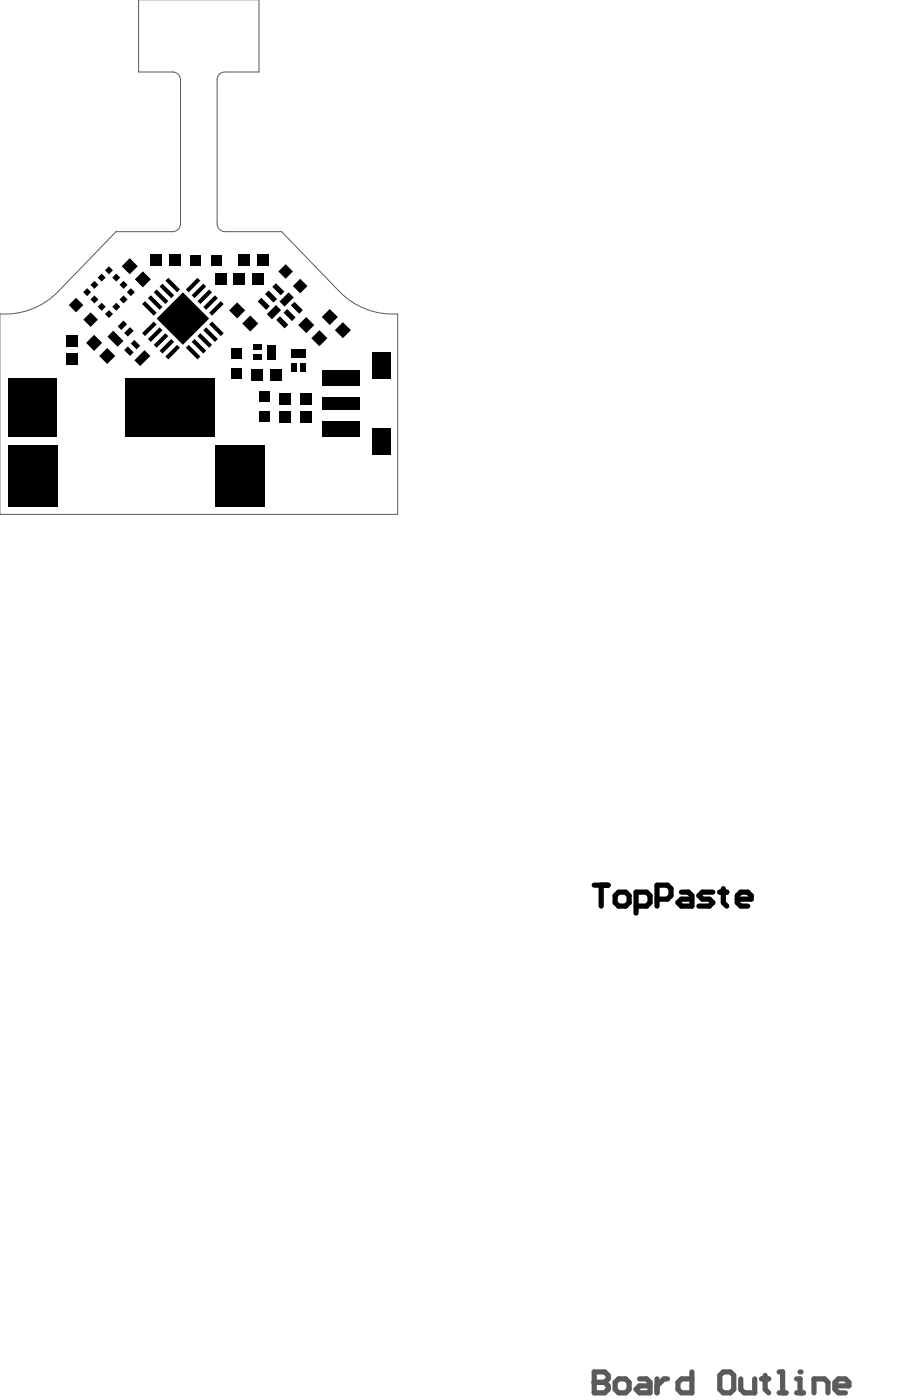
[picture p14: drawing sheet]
<svg xmlns="http://www.w3.org/2000/svg" width="145mm" height="226mm" viewBox="0 0 145 226" stroke-linecap="round" stroke-linejoin="round" font-family="sans-serif">
<path d="M27.9 11.6h-5.5v-11.6h19.4v11.6h-5.5M29.1 12.9v23.3M35.1 12.9v23.3M27.9 37.4h-9.2l-9.3 9.7M36.3 37.4h9.2l9.3 9.7M0 50.7v32.4h64.2v-32.4" fill="none" stroke="#5a5a5a" stroke-width=".16"/>
<path d="M96 221.6v3.4h1.7l.5-.6v-.6l-.5-.5h-1.7" fill="none" stroke="#5a5a5a" stroke-width=".84"/>
<circle cx="96" cy="223.3" r=".42" fill="#5a5a5a"/>
<g fill="none" stroke="#5a5a5a" stroke-width=".84">
<path d="M96 221.6h1.7l.5 .6v.5l-.5 .6h-1.7M99.9 222.7h1.1l.6 .6v1.1l-.6 .6h-1.1l-.6-.6v-1.1zM103.3 222.7h1.1l.6 .6v1.7h-1.7l-.6-.6 .6-.6h1.7M106.1 222.7v2.3M107.8 222.7h-.6l-1.1 1.1M111.7 221.6v3.4h-1.7l-.5-.6v-1.1l.5-.6h1.7M116.2 222.2l.6-.6h1.1l.6 .6v2.2l-.6 .6h-1.1l-.6-.6zM119.6 222.7v1.7l.6 .6h1.7v-2.3M123 222.7h1.1M123.6 222.2v2.2l.5 .6M125.8 221.6h.6v3.4M125.8 225h1.2"/>
<path d="M128.6 225h1.2M128.6 222.7h.6v2.3"/>
</g>
<circle cx="129.2" cy="221.6" r=".42" fill="#5a5a5a"/>
<path d="M131.5 225v-2.3h1.6l.6 .6v1.7M134.8 223.8h2.3v-.5l-.6-.6h-1.1l-.6 .6v1.1l.6 .6h1.1" fill="none" stroke="#5a5a5a" stroke-width=".84"/>
<path d="M27.9 11.6a1.27 1.27 0 0 1 1.2 1.3M36.3 11.6a1.27 1.27 0 0 0-1.2 1.3M29.1 36.2a1.27 1.27 0 0 1-1.2 1.2M35.1 36.2a1.27 1.27 0 0 0 1.2 1.2M9.4 47.1a11.9 11.9 0 0 1-9.4 3.6M54.8 47.1a11.9 11.9 0 0 0 9.4 3.6" fill="none" stroke="#5a5a5a" stroke-width=".16"/>
<path d="M96 143h2.2M97.1 143v3.4M99.9 144.1h1.1l.6 .6v1.1l-.6 .6h-1.1l-.6-.6v-1.1zM102.7 146.4h1.7l.6-.6v-1.1l-.6-.6h-1.7v3.4M106.1 145.2h1.7l.6-.5v-1.2l-.6-.5h-1.7v3.4M110 144.1h1.2l.5 .6v1.7h-1.7l-.5-.6 .5-.6h1.7M115.1 144.1h-1.7l-.5 .6 .5 .5h1.2l.5 .6-.5 .6h-1.7M116.2 144.1h1.2M116.8 143.5v2.3l.6 .6M119.1 145.2h2.2v-.5l-.5-.6h-1.2l-.5 .6v1.1l.5 .6h1.2" fill="none" stroke="#000" stroke-width=".84"/>
<g fill="#000">
<path d="M10.8 57.1h1.8v1.9h-1.8z" fill-rule="evenodd"/>
<path d="M10.8 54.1h1.8v1.9h-1.8z" fill-rule="evenodd"/>
<path d="M12.3 48.1l1.2 1.2-1.2 1.2-1.2-1.2z" fill-rule="evenodd"/>
<path d="M14.6 50.5l1.2 1.1-1.2 1.2-1.1-1.2z" fill-rule="evenodd"/>
<path d="M14.1 46.5l.6 .7-.6 .6-.7-.6z" fill-rule="evenodd"/>
<path d="M15.2 54.1l1.3 1.3-1.3 1.3-1.3-1.3z" fill-rule="evenodd"/>
<path d="M15.2 47.7l.7 .7-.7 .6-.6-.6z" fill-rule="evenodd"/>
<path d="M15.2 45.4l.7 .6-.7 .7-.6-.7z" fill-rule="evenodd"/>
<path d="M16.4 44.2l.7 .6-.7 .7-.6-.7z" fill-rule="evenodd"/>
<path d="M16.4 48.9l.7 .6-.7 .7-.6-.7z" fill-rule="evenodd"/>
<path d="M17.3 56.2l1.3 1.3-1.3 1.3-1.3-1.3z" fill-rule="evenodd"/>
<path d="M17.6 43l.6 .7-.6 .6-.6-.6z" fill-rule="evenodd"/>
<path d="M17.6 50.1l.6 .6-.6 .7-.6-.7z" fill-rule="evenodd"/>
<path d="M18.3 53.4l1.6 1.7-.9 .9-1.6-1.6z" fill-rule="evenodd"/>
<path d="M18.8 44.2l.6 .6-.6 .7-.7-.7z" fill-rule="evenodd"/>
<path d="M18.8 48.9l.6 .6-.6 .7-.7-.7z" fill-rule="evenodd"/>
<path d="M19.9 51.8l.6 .6-.9 .9-.6-.6z" fill-rule="evenodd"/>
<path d="M20.6 56l1 .9-.6 .6-.9-1z" fill-rule="evenodd"/>
<path d="M20 47.7l.6 .7-.6 .6-.7-.6z" fill-rule="evenodd"/>
<path d="M20 45.4l.6 .6-.6 .7-.7-.7z" fill-rule="evenodd"/>
<path d="M21 41.7l1.2 1.3-1.2 1.3-1.3-1.3z" fill-rule="evenodd"/>
<path d="M21 52.8l.6 .6-1 1-.5-.6z" fill-rule="evenodd"/>
<path d="M21.7 54.9l.9 .9-.5 .6-1-.9z" fill-rule="evenodd"/>
<path d="M23.3 56.5l1 1-1.7 1.6-.9-.9z" fill-rule="evenodd"/>
<path d="M21.1 46.5l.7 .7-.7 .6-.6-.6z" fill-rule="evenodd"/>
<path d="M24.8 51.9l.5 .5-1.9 1.9-.5-.5z" fill-rule="evenodd"/>
<path d="M23.1 43.8l1.3 1.3-1.3 1.3-1.3-1.3z" fill-rule="evenodd"/>
<path d="M23.4 48.6l1.9 1.9-.5 .5-1.9-1.9z" fill-rule="evenodd"/>
<path d="M25.8 52.9l.4 .4-1.8 1.9-.5-.4z" fill-rule="evenodd"/>
<path d="M24.3 41.1h1.9v1.9h-1.9z" fill-rule="evenodd"/>
<path d="M23.9 48.2l.5-.5 1.8 1.9-.4 .4z" fill-rule="evenodd"/>
<path d="M24.8 55.7l1.9-1.9 .5 .5-1.9 1.9z" fill-rule="evenodd"/>
<path d="M29.5 47.2l4.3 4.3-4.3 4.2-4.2-4.2z" fill-rule="evenodd"/>
<path d="M25.3 46.8l1.9 1.8-.5 .5-1.9-1.9z" fill-rule="evenodd"/>
<path d="M27.7 54.8l.4 .4-1.9 1.9-.4-.5z" fill-rule="evenodd"/>
<path d="M25.8 46.3l.4-.5 1.9 1.9-.4 .5z" fill-rule="evenodd"/>
<path d="M26.7 57.6l1.9-1.9 .5 .5-1.9 1.9z" fill-rule="evenodd"/>
<path d="M27.2 44.9l1.9 1.9-.5 .4-1.9-1.9z" fill-rule="evenodd"/>
<path d="M27.3 41.1h1.9v1.9h-1.9z" fill-rule="evenodd"/>
<path d="M30.5 55.7l1.9 1.9-.5 .5-1.9-1.9z" fill-rule="evenodd"/>
<path d="M31.9 44.9l.5 .4-1.9 1.9-.5-.4z" fill-rule="evenodd"/>
<path d="M30.8 41.2h1.6v1.7h-1.6z" fill-rule="evenodd"/>
<path d="M30.9 55.2l.5-.4 1.9 1.8-.5 .5z" fill-rule="evenodd"/>
<path d="M32.8 45.8l.5 .5-1.9 1.9-.5-.5z" fill-rule="evenodd"/>
<path d="M32.4 53.8l1.8 1.9-.4 .5-1.9-1.9z" fill-rule="evenodd"/>
<path d="M33.8 46.8l.4 .4-1.8 1.9-.5-.5z" fill-rule="evenodd"/>
<path d="M33.3 52.9l1.9 1.9-.5 .4-1.9-1.9z" fill-rule="evenodd"/>
<path d="M34.7 44.1h1.9v1.8h-1.9z" fill-rule="evenodd"/>
<path d="M34.7 47.7l.5 .5-1.9 1.8-.5-.4z" fill-rule="evenodd"/>
<path d="M34.2 51.9l1.9 1.9-.4 .5-1.9-1.9z" fill-rule="evenodd"/>
<path d="M34.1 41.2h1.7v1.7h-1.7z" fill-rule="evenodd"/>
<path d="M35.7 48.6l.4 .5-1.9 1.9-.4-.5z" fill-rule="evenodd"/>
<path d="M37.4 56.2h1.7v1.7h-1.7z" fill-rule="evenodd"/>
<path d="M37.7 44.1h1.8v1.8h-1.8z" fill-rule="evenodd"/>
<path d="M37.7 44.1h1.8v1.8h-1.8z" fill-rule="evenodd"/>
<path d="M38.3 48.8l1.3 1.3-1.3 1.3-1.3-1.3z" fill-rule="evenodd"/>
<path d="M38.5 41.1h1.9v1.9h-1.9z" fill-rule="evenodd"/>
<path d="M40.4 51l1.3 1.3-1.3 1.3-1.3-1.3z" fill-rule="evenodd"/>
<path d="M40.7 59.6h1.8v1.8h-1.8z" fill-rule="evenodd"/>
<path d="M40.7 44.1h1.8v1.8h-1.8z" fill-rule="evenodd"/>
<path d="M40.9 57.2h1.3v.8h-1.3z" fill-rule="evenodd"/>
<path d="M40.9 55.7h1.3v.8h-1.3z" fill-rule="evenodd"/>
<path d="M41.5 41.1h1.9v1.9h-1.9z" fill-rule="evenodd"/>
<path d="M42.2 48.1l1.4 1.4-.6 .6-1.4-1.4z" fill-rule="evenodd"/>
<path d="M43.4 46.9l1.3 1.4-.5 .6-1.4-1.4z" fill-rule="evenodd"/>
<path d="M43.2 55.7h1.4v2.3h-1.4z" fill-rule="evenodd"/>
<path d="M43.7 59.6h1.8v1.8h-1.8z" fill-rule="evenodd"/>
<path d="M44.6 49.3l.8 .8-1.5 1.5-.8-.9z" fill-rule="evenodd"/>
<path d="M44.6 45.7l1.3 1.4-.6 .6-1.3-1.4z" fill-rule="evenodd"/>
<path d="M45.2 51.1l1.4 1.4-.6 .5-1.4-1.3z" fill-rule="evenodd"/>
<path d="M46.4 49.9l1.3 1.4-.6 .6-1.3-1.4z" fill-rule="evenodd"/>
<path d="M46.6 47.2l.8 .8-1.4 1.5-.9-.8z" fill-rule="evenodd"/>
<path d="M46.1 42.7l1.2 1.1-1.2 1.2-1.2-1.2z" fill-rule="evenodd"/>
<path d="M47.5 48.7l1.4 1.4-.6 .6-1.3-1.4z" fill-rule="evenodd"/>
<path d="M48.5 45l1.2 1.2-1.2 1.2-1.2-1.2z" fill-rule="evenodd"/>
<path d="M47 56.4h2.4v1.3h-2.4z" fill-rule="evenodd"/>
<path d="M48.2 52.5l1.3-1.3 1.3 1.3-1.3 1.3z" fill-rule="evenodd"/>
<path d="M51.6 53.3l1.3 1.3-1.3 1.3-1.3-1.3z" fill-rule="evenodd"/>
<path d="M53.3 49.9l1.3 1.3-1.3 1.3-1.3-1.3z" fill-rule="evenodd"/>
<path d="M55.4 52l1.3 1.3-1.3 1.3-1.3-1.3z" fill-rule="evenodd"/>
<path d="M1.4 71.9h8v10h-8z" fill-rule="evenodd"/>
<path d="M1.4 61h7.8v9.5h-7.8z" fill-rule="evenodd"/>
<path d="M20.2 61h14.5v9.5h-14.5z" fill-rule="evenodd"/>
<path d="M34.7 71.9h8v10h-8z" fill-rule="evenodd"/>
<path d="M37.4 59.5h1.7v1.7h-1.7z" fill-rule="evenodd"/>
<path d="M41.9 63.1h1.7v1.7h-1.7z" fill-rule="evenodd"/>
<path d="M41.9 66.5h1.7v1.6h-1.7z" fill-rule="evenodd"/>
<path d="M45.1 63.5h1.9v1.8h-1.9z" fill-rule="evenodd"/>
<path d="M45.1 66.5h1.9v1.8h-1.9z" fill-rule="evenodd"/>
<path d="M47 58.7h.9v1.3h-.9z" fill-rule="evenodd"/>
<path d="M48.5 66.5h1.8v1.8h-1.8z" fill-rule="evenodd"/>
<path d="M48.5 63.5h1.8v1.8h-1.8z" fill-rule="evenodd"/>
<path d="M48.5 58.7h.9v1.3h-.9z" fill-rule="evenodd"/>
<path d="M52.1 68h6v2.5h-6z" fill-rule="evenodd"/>
<path d="M52.1 59.8h6v2.5h-6z" fill-rule="evenodd"/>
<path d="M52.1 64.1h6v2.1h-6z" fill-rule="evenodd"/>
<path d="M60.1 56.8h3v4.4h-3z" fill-rule="evenodd"/>
<path d="M60.1 69.1h3v4.4h-3z" fill-rule="evenodd"/>
</g>
</svg>
